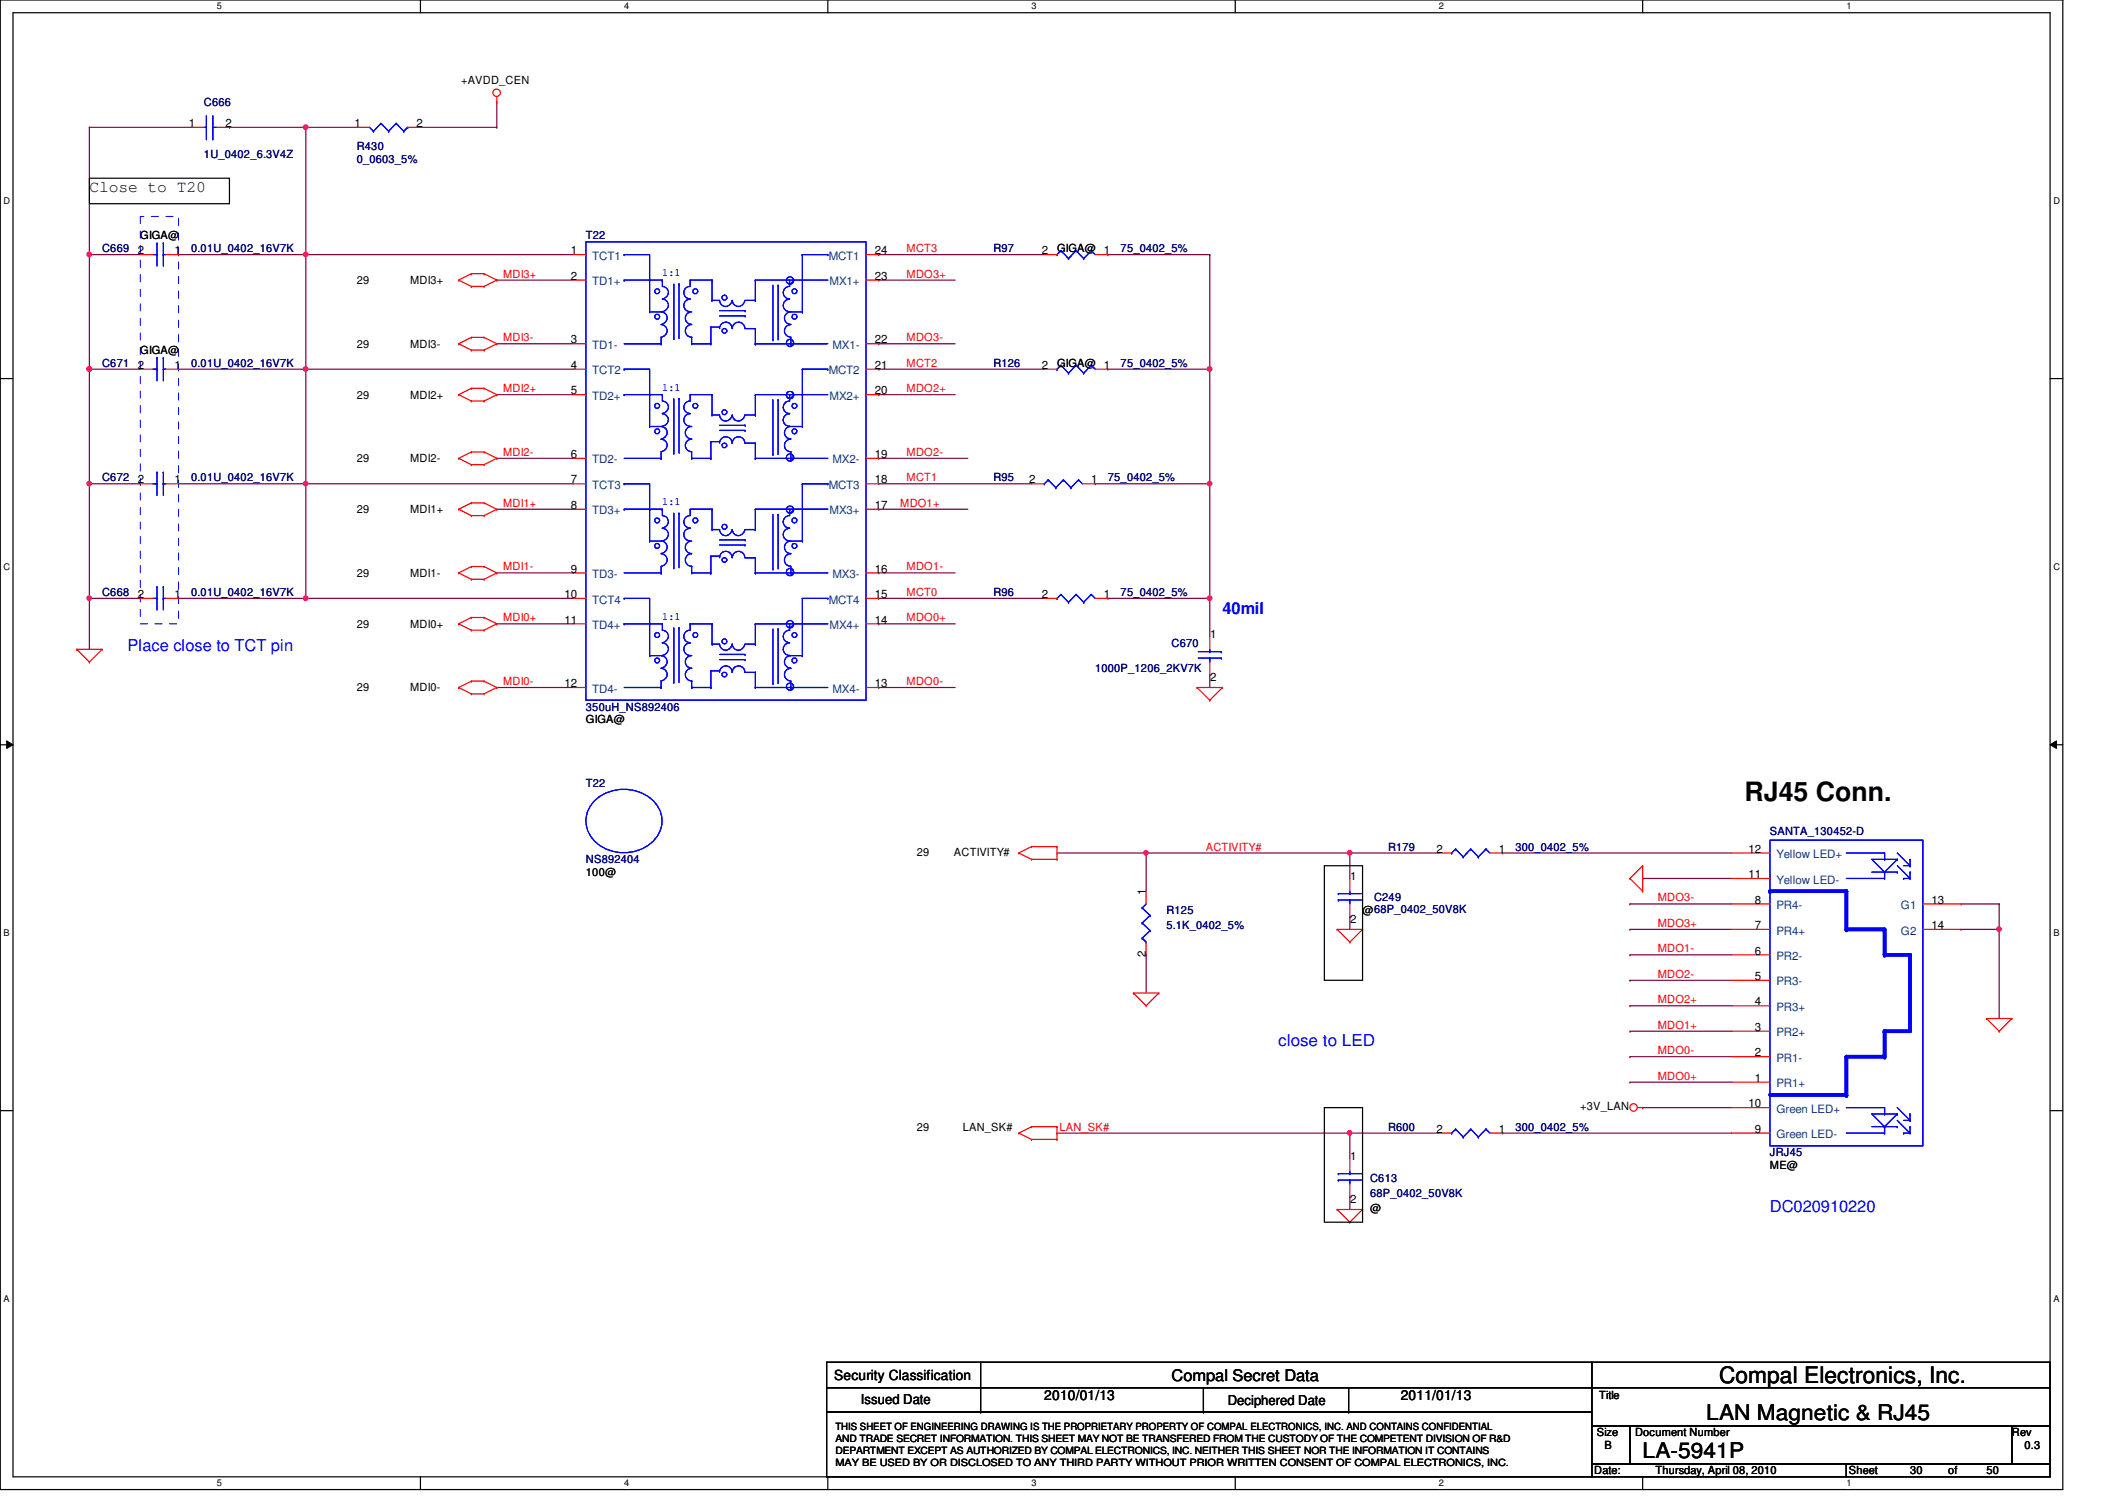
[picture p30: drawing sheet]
<svg xmlns="http://www.w3.org/2000/svg" width="297mm" height="210mm" viewBox="0 0 297 210" stroke-linecap="round" stroke-linejoin="round" font-family="sans-serif">
<defs><g id="words">
<text font-size="3.7" x="243.6" y="111.9">RJ45 Conn.</text>
<text font-size="3.2" x="240.1" y="193.1">Compal Electronics, Inc.</text>
<g font-size="3">
<text x="229.4" y="203.6">LA-5941P</text>
<text x="238.3" y="198.3">LAN Magnetic &amp; RJ45</text>
</g>
<text font-size="2.3" x="12.5" y="26.8">Close to T20</text>
<g font-size="2.3" fill="#00f">
<text x="170.7" y="85.7">40mil</text>
<text x="17.8" y="91">Place close to TCT pin</text>
<text x="178.5" y="146.1">close to LED</text>
<text x="247.2" y="169.2">DC020910220</text>
</g>
<text font-size="2.2" x="163.6" y="192.8">Compal Secret Data</text>
<g font-size="1.9">
<text x="116.5" y="192.7">Security Classification</text>
<text x="120.2" y="196">Issued Date</text>
<text x="145.8" y="195.6">2010/01/13</text>
<text x="171.4" y="196.2">Deciphered Date</text>
<text x="195.6" y="195.6">2011/01/13</text>
</g>
<g font-size="1.6">
<text x="64.4" y="11.8">+AVDD_CEN</text>
<text x="26.4" y="17.7">1</text>
<text x="31.5" y="17.7">2</text>
<text x="49.5" y="17.7">1</text>
<text x="58.2" y="17.7">2</text>
<text x="19.3" y="35.5">2</text>
<text x="19.6" y="33.4">GIGA@</text>
<text x="24.4" y="35.5">1</text>
<text x="79.7" y="35.5">1</text>
<text x="122.2" y="35.5">24</text>
<text x="145.5" y="35.5">2</text>
<text x="147.6" y="35.2">GIGA@ 1</text>
<text x="49.8" y="39.7">29</text>
<text x="57.3" y="39.7">MDI3+</text>
<text x="79.7" y="39.1">2</text>
<text x="122.2" y="39.1">23</text>
<text x="79.7" y="48">3</text>
<text x="122.2" y="48">22</text>
<text x="19.3" y="51.5">2</text>
<text x="19.6" y="49.4">GIGA@</text>
<text x="24.4" y="51.5">1</text>
<text x="49.8" y="48.6">29</text>
<text x="57.3" y="48.6">MDI3-</text>
<text x="79.7" y="51.5">4</text>
<text x="122.2" y="51.5">21</text>
<text x="145.5" y="51.5">2</text>
<text x="147.6" y="51.2">GIGA@ 1</text>
<text x="49.8" y="55.7">29</text>
<text x="57.3" y="55.7">MDI2+</text>
<text x="79.7" y="55.1">5</text>
<text x="122.2" y="55.1">20</text>
<text x="49.8" y="64.6">29</text>
<text x="57.3" y="64.6">MDI2-</text>
<text x="79.7" y="64">6</text>
<text x="122.2" y="64">19</text>
<text x="19.3" y="67.5">2</text>
<text x="24.4" y="67.5">1</text>
<text x="49.8" y="71.7">29</text>
<text x="57.3" y="71.7">MDI1+</text>
<text x="79.7" y="67.5">7</text>
<text x="79.7" y="71.1">8</text>
<text x="122.2" y="67.5">18</text>
<text x="122.2" y="71.1">17</text>
<text x="143.7" y="67.5">2</text>
<text x="152.4" y="67.5">1</text>
<text x="19.3" y="83.5">2</text>
<text x="24.4" y="83.5">1</text>
<text x="49.8" y="80.6">29</text>
<text x="57.3" y="80.6">MDI1-</text>
<text x="78.8" y="83.5">10</text>
<text x="79.7" y="80">9</text>
<text x="122.2" y="80">16</text>
<text x="122.2" y="83.5">15</text>
<text x="145.5" y="83.5">2</text>
<text x="154.2" y="83.5">1</text>
<text x="49.8" y="87.7">29</text>
<text x="57.3" y="87.7">MDI0+</text>
<text x="78.8" y="87.1">11</text>
<text x="122.2" y="87.1">14</text>
<text x="169" y="89.1">1</text>
<text x="78.8" y="96">12</text>
<text x="122.2" y="96">13</text>
<text x="169" y="95.1">2</text>
<text x="49.8" y="96.6">29</text>
<text x="57.3" y="96.6">MDI0-</text>
<text x="81.8" y="101">GIGA@</text>
<text x="128.1" y="119.5">29</text>
<text x="133.2" y="119.5">ACTIVITY#</text>
<text x="200.6" y="119.1">2</text>
<text x="209.3" y="119.1">1</text>
<text x="244.2" y="119.1">12</text>
<text x="81.8" y="122.3">100@</text>
<text x="160" y="125" transform="rotate(-90 160 125)">1</text>
<text x="188.5" y="122.9">1</text>
<text x="244.2" y="122.6">11</text>
<text x="188.5" y="128.9">2</text>
<text x="190.3" y="127.7">@68P_0402_50V8K</text>
<text x="245.1" y="129.8">7</text>
<text x="245.1" y="126.2">8</text>
<text x="269.7" y="126.2">13</text>
<text x="269.7" y="129.8">14</text>
<text x="160" y="133.7" transform="rotate(-90 160 133.7)">2</text>
<text x="245.1" y="133.3">6</text>
<text x="245.1" y="136.9">5</text>
<text x="245.1" y="140.4">4</text>
<text x="245.1" y="144">3</text>
<text x="245.1" y="147.5">2</text>
<text x="220.7" y="155.1">+3V_LAN</text>
<text x="244.2" y="154.6">10</text>
<text x="245.1" y="151.1">1</text>
<text x="128.1" y="157.9">29</text>
<text x="134.4" y="157.9">LAN_SK#</text>
<text x="188.5" y="162">1</text>
<text x="200.6" y="158.2">2</text>
<text x="209.3" y="158.2">1</text>
<text x="245.1" y="158.2">9</text>
<text x="247.2" y="163.2">ME@</text>
<text x="188.5" y="168">2</text>
<text x="191.3" y="169.3">@</text>
<text x="223.3" y="195.4">Title</text>
<text x="223" y="200.6">Size</text>
<text x="224.1" y="202.4">B</text>
<text x="228.3" y="200.6">Document Number</text>
<text x="281" y="200.6">Rev</text>
<text x="282.7" y="202.4">0.3</text>
<text x="222.6" y="205.9">Date:</text>
<text x="231.2" y="205.9">Thursday, April 08, 2010</text>
<text x="258.2" y="205.9">Sheet</text>
<text x="266.7" y="205.9">30</text>
<text x="272.1" y="205.9">of</text>
<text x="277.4" y="205.9">50</text>
</g>
<g font-size="1.6" fill="#000080">
<text x="28.5" y="14.8">C666</text>
<text x="28.5" y="22.1">1U_0402_6.3V4Z</text>
<text x="49.8" y="21">R430</text>
<text x="49.8" y="22.8">0_0603_5%</text>
<text x="14.3" y="35.2">C669</text>
<text x="26.7" y="35.2">0.01U_0402_16V7K</text>
<text x="81.8" y="33.4">T22</text>
<text x="138.7" y="35.2">R97</text>
<text x="156.5" y="35.2">75_0402_5%</text>
<text x="14.3" y="51.2">C671</text>
<text x="26.7" y="51.2">0.01U_0402_16V7K</text>
<text x="138.7" y="51.2">R126</text>
<text x="156.5" y="51.2">75_0402_5%</text>
<text x="14.3" y="67.2">C672</text>
<text x="26.7" y="67.2">0.01U_0402_16V7K</text>
<text x="138.7" y="67.2">R95</text>
<text x="154.7" y="67.2">75_0402_5%</text>
<text x="14.3" y="83.2">C668</text>
<text x="26.7" y="83.2">0.01U_0402_16V7K</text>
<text x="138.7" y="83.2">R96</text>
<text x="156.5" y="83.2">75_0402_5%</text>
<text x="152.9" y="93.9">1000P_1206_2KV7K</text>
<text x="163.6" y="90.3">C670</text>
<text x="81.8" y="99.2">350uH_NS892406</text>
<text x="81.8" y="109.9">T22</text>
<text x="193.8" y="118.8">R179</text>
<text x="211.6" y="118.8">300_0402_5%</text>
<text x="247.2" y="116.7">SANTA_130452-D</text>
<text x="81.8" y="120.6">NS892404</text>
<text x="191.9" y="125.9">C249</text>
<text x="162.9" y="127.7">R125</text>
<text x="162.9" y="129.8">5.1K_0402_5%</text>
<text x="193.8" y="157.9">R600</text>
<text x="211.6" y="157.9">300_0402_5%</text>
<text x="247.2" y="161.5">JRJ45</text>
<text x="191.3" y="165">C613</text>
<text x="191.3" y="167.1">68P_0402_50V8K</text>
</g>
<g font-size="1.6" fill="#f00">
<text x="126.6" y="35.2">MCT3</text>
<text x="70.3" y="38.8">MDI3+</text>
<text x="126.6" y="38.8">MDO3+</text>
<text x="70.3" y="47.7">MDI3-</text>
<text x="126.6" y="47.7">MDO3-</text>
<text x="126.6" y="51.2">MCT2</text>
<text x="70.3" y="54.8">MDI2+</text>
<text x="126.6" y="54.8">MDO2+</text>
<text x="70.3" y="63.7">MDI2-</text>
<text x="126.6" y="63.7">MDO2-</text>
<text x="70.3" y="70.8">MDI1+</text>
<text x="125.7" y="70.8">MDO1+</text>
<text x="126.6" y="67.2">MCT1</text>
<text x="70.3" y="79.7">MDI1-</text>
<text x="126.6" y="83.2">MCT0</text>
<text x="126.6" y="79.7">MDO1-</text>
<text x="70.3" y="86.8">MDI0+</text>
<text x="126.6" y="86.8">MDO0+</text>
<text x="70.3" y="95.7">MDI0-</text>
<text x="126.6" y="95.7">MDO0-</text>
<text x="168.4" y="118.8">ACTIVITY#</text>
<text x="231.5" y="125.9">MDO3-</text>
<text x="231.5" y="129.5">MDO3+</text>
<text x="231.5" y="133">MDO1-</text>
<text x="231.5" y="136.6">MDO2-</text>
<text x="231.5" y="140.1">MDO2+</text>
<text x="231.5" y="143.7">MDO1+</text>
<text x="231.5" y="147.2">MDO0-</text>
<text x="231.5" y="150.8">MDO0+</text>
<text x="148" y="157.9">LAN_SK#</text>
</g>
<g font-size="1.6" fill="#004080">
<text x="82.7" y="36.3">TCT1</text>
<text x="82.7" y="39.8">TD1+</text>
<text x="115.7" y="36.3">MCT1</text>
<text x="115.9" y="39.8">MX1+</text>
<text x="82.7" y="48.7">TD1-</text>
<text x="82.7" y="52.3">TCT2</text>
<text x="115.7" y="52.3">MCT2</text>
<text x="116.2" y="48.7">MX1-</text>
<text x="82.7" y="55.8">TD2+</text>
<text x="115.9" y="55.8">MX2+</text>
<text x="82.7" y="64.7">TD2-</text>
<text x="116.2" y="64.7">MX2-</text>
<text x="82.7" y="68.3">TCT3</text>
<text x="82.7" y="71.8">TD3+</text>
<text x="115.7" y="68.3">MCT3</text>
<text x="115.9" y="71.8">MX3+</text>
<text x="82.7" y="80.7">TD3-</text>
<text x="116.2" y="80.7">MX3-</text>
<text x="82.7" y="84.3">TCT4</text>
<text x="82.7" y="87.8">TD4+</text>
<text x="115.7" y="84.3">MCT4</text>
<text x="115.9" y="87.8">MX4+</text>
<text x="82.7" y="96.7">TD4-</text>
<text x="116.2" y="96.7">MX4-</text>
<text x="248.1" y="119.8">Yellow LED+</text>
<text x="248.1" y="123.4">Yellow LED-</text>
<text x="248.1" y="130.5">PR4+</text>
<text x="248.1" y="127">PR4-</text>
<text x="265.5" y="127">G1</text>
<text x="265.5" y="130.5">G2</text>
<text x="248.1" y="134.1">PR2-</text>
<text x="248.1" y="137.6">PR3-</text>
<text x="248.1" y="141.2">PR3+</text>
<text x="248.1" y="144.7">PR2+</text>
<text x="248.1" y="148.3">PR1-</text>
<text x="248.1" y="151.8">PR1+</text>
<text x="248.1" y="155.4">Green LED+</text>
<text x="248.1" y="159">Green LED-</text>
</g>
<g font-size="1.6" fill="#00f">
<text x="92.5" y="38.6">1:1</text>
<text x="92.5" y="54.6">1:1</text>
<text x="92.5" y="70.6">1:1</text>
<text x="92.5" y="86.6">1:1</text>
</g>
<g font-size="1.4">
<text x="116.7" y="199.7">THIS SHEET OF ENGINEERING DRAWING IS THE PROPRIETARY PROPERTY OF COMPAL ELECTRONICS, INC. AND CONTAINS CONFIDENTIAL</text>
<text x="116.7" y="201.4">AND TRADE SECRET INFORMATION. THIS SHEET MAY NOT BE TRANSFERED FROM THE CUSTODY OF THE COMPETENT DIVISION OF R&amp;D</text>
<text x="116.7" y="203">DEPARTMENT EXCEPT AS AUTHORIZED BY COMPAL ELECTRONICS, INC. NEITHER THIS SHEET NOR THE INFORMATION IT CONTAINS</text>
<text x="116.7" y="204.7">MAY BE USED BY OR DISCLOSED TO ANY THIRD PARTY WITHOUT PRIOR WRITTEN CONSENT OF COMPAL ELECTRONICS, INC.</text>
</g>
<g font-size="1.3">
<text x="30.3" y="1.3">5</text>
<text x="87.2" y="1.3">4</text>
<text x="144.1" y="1.3">3</text>
<text x="201" y="1.3">2</text>
<text x="257.8" y="1.3">1</text>
<text x=".5" y="28.4">D</text>
<text x="286.8" y="28.4">D</text>
<text x=".5" y="79.5">C</text>
<text x="286.8" y="79.5">C</text>
<text x=".5" y="130.7">B</text>
<text x="286.8" y="130.7">B</text>
<text x=".5" y="181.8">A</text>
<text x="286.8" y="181.8">A</text>
<text x="30.3" y="207.6">5</text>
<text x="87.2" y="207.6">4</text>
<text x="144.1" y="207.6">3</text>
<text x="201" y="207.6">2</text>
<text x="257.8" y="207.6">1</text>
</g>
</g></defs>
<path d="M0 0h288.1v208h-288.1zM1.8 1.8h284.5v204.4h-284.5z" fill="none" stroke="#000" stroke-width=".17"/>
<g fill="#fff">
<path d="M30.3 .2h.6v1.4h-.6z"/>
<path d="M30.3 206.4h.6v1.4h-.6z"/>
</g>
<path d="M58.7 0v1.8M58.7 206.2v1.8" fill="none" stroke="#000" stroke-width=".17"/>
<g fill="#fff">
<path d="M87.2 .2h.6v1.4h-.6z"/>
<path d="M87.2 206.4h.6v1.4h-.6z"/>
</g>
<path d="M115.6 0v1.8M115.6 206.2v1.8" fill="none" stroke="#000" stroke-width=".17"/>
<g fill="#fff">
<path d="M144.1 .2h.6v1.4h-.6z"/>
<path d="M144.1 206.4h.6v1.4h-.6z"/>
</g>
<path d="M172.5 0v1.8M172.5 206.2v1.8" fill="none" stroke="#000" stroke-width=".17"/>
<g fill="#fff">
<path d="M201 .2h.6v1.4h-.6z"/>
<path d="M201 206.4h.6v1.4h-.6z"/>
</g>
<path d="M229.4 0v1.8M229.4 206.2v1.8" fill="none" stroke="#000" stroke-width=".17"/>
<g fill="#fff">
<path d="M257.8 .2h.7v1.4h-.7z"/>
<path d="M257.8 206.4h.7v1.4h-.7z"/>
<path d="M.5 27.3h.9v1.4h-.9z"/>
<path d="M286.8 27.3h.9v1.4h-.9z"/>
<path d="M.5 78.4h.9v1.4h-.9z"/>
<path d="M286.8 78.4h.9v1.4h-.9z"/>
</g>
<path d="M0 52.9h1.8M286.3 52.9h1.8" fill="none" stroke="#000" stroke-width=".17"/>
<g fill="#fff">
<path d="M.5 129.5h.8v1.4h-.8z"/>
<path d="M286.8 129.5h.8v1.4h-.8z"/>
</g>
<path d="M0 104h1.8M286.3 104h1.8" fill="none" stroke="#000" stroke-width=".17"/>
<path d="M.9 103.5l.9 .5-.9 .5zM286.3 104l.9-.5v1z" fill="#000"/>
<path d="M.9 103.5l.9 .5-.9 .5zM286.3 104l.9-.5v1z" fill="none" stroke="#000" stroke-width=".14"/>
<g fill="#fff">
<path d="M.5 180.6h.8v1.4h-.8z"/>
<path d="M286.8 180.6h.8v1.4h-.8z"/>
</g>
<path d="M0 155.1h1.8M286.3 155.1h1.8" fill="none" stroke="#000" stroke-width=".17"/>
<path d="M273.9 129.8h.1M273.9 129.8h5.3M188.5 158.2h.1M188.5 158.2h12.5M209.8 158.2h.1M209.8 158.2h32M229.4 154.7h.1M229.4 154.7h12.4M188.5 167.1h.1M188.5 167.1v1.8" fill="none" stroke="#800040" stroke-width=".17"/>
<circle cx="188.5" cy="158.2" r=".32" fill="#f0f"/>
<circle cx="188.5" cy="158.2" r=".32" fill="none" stroke="#f0f" stroke-width=".17"/>
<g fill="none" stroke="#800040" stroke-width=".17">
<path d="M122.7 35.6h.1M122.7 39.1h.1M122.7 35.6h23.1M122.7 39.1h10.7M154.7 35.6h.1M154.7 35.6h14.2M69.4 55.1h.1M69.4 55.1h10.6M122.7 48h.1M122.7 55.1h.1M122.7 51.6h.1M122.7 48h10.7"/>
<path d="M122.7 55.1h10.7M122.7 51.6h23.1M154.7 51.6h.1M154.7 51.6h14.2M69.4 64h.1M69.4 64h10.6M122.7 67.6h.1M122.7 71.1h.1M122.7 64h.1M122.7 67.6h21.4M122.7 71.1h12.5M122.7 64h12.5"/>
<path d="M168.9 67.6h.1M168.9 67.6v21.3M122.7 96h.1M122.7 87.1h.1M122.7 83.6h.1M122.7 80h.1M122.7 96h10.7M122.7 87.1h10.7M122.7 83.6h23.1M122.7 80h10.7M168.9 94.2h.1M168.9 83.6h.1"/>
<path d="M168.9 94.2v1.8M227.6 133.3h.1M227.6 136.9h.1M227.6 129.8h.1M227.6 126.2h.1M227.6 126.2h14.2M227.6 133.3h14.2M227.6 136.9h14.2M227.6 129.8h14.2M273.9 126.2h.1M273.9 126.2h5.3M147.6 158.2h.1"/>
<path d="M147.6 158.2h40.9M188.5 158.2h.1M188.5 158.2v3.6M227.6 140.5h.1M227.6 147.6h.1M227.6 144h.1M227.6 151.1h.1M227.6 140.5h14.2M227.6 147.6h14.2M227.6 144h14.2M227.6 151.1h14.2"/>
</g>
<circle cx="168.9" cy="51.5" r=".32" fill="#f0f"/>
<circle cx="168.9" cy="51.5" r=".32" fill="none" stroke="#f0f" stroke-width=".17"/>
<path d="M152.9 67.6h.1M152.9 67.6h16" fill="none" stroke="#800040" stroke-width=".17"/>
<circle cx="168.9" cy="67.5" r=".32" fill="#f0f"/>
<circle cx="168.9" cy="67.5" r=".32" fill="none" stroke="#f0f" stroke-width=".17"/>
<path d="M168.9 35.6h.1M168.9 35.6v16M154.7 83.6h.1M154.7 83.6h14.2" fill="none" stroke="#800040" stroke-width=".17"/>
<circle cx="168.9" cy="83.5" r=".32" fill="#f0f"/>
<circle cx="168.9" cy="83.5" r=".32" fill="none" stroke="#f0f" stroke-width=".17"/>
<path d="M12.5 51.6h.1M12.5 51.6h7.1M168.9 51.6h.1M168.9 51.6v16" fill="none" stroke="#800040" stroke-width=".17"/>
<circle cx="12.5" cy="51.5" r=".32" fill="#f0f"/>
<circle cx="12.5" cy="51.5" r=".32" fill="none" stroke="#f0f" stroke-width=".17"/>
<path d="M42.7 35.6h.1M42.7 35.6h37.3" fill="none" stroke="#800040" stroke-width=".17"/>
<circle cx="42.7" cy="35.5" r=".32" fill="#f0f"/>
<circle cx="42.7" cy="35.5" r=".32" fill="none" stroke="#f0f" stroke-width=".17"/>
<path d="M12.5 83.6h.1M12.5 83.6v7.1" fill="none" stroke="#800040" stroke-width=".17"/>
<circle cx="12.5" cy="83.5" r=".32" fill="#f0f"/>
<circle cx="12.5" cy="83.5" r=".32" fill="none" stroke="#f0f" stroke-width=".17"/>
<path d="M12.5 67.6h.1M12.5 67.6v16" fill="none" stroke="#800040" stroke-width=".17"/>
<circle cx="12.5" cy="67.5" r=".32" fill="#f0f"/>
<circle cx="12.5" cy="67.5" r=".32" fill="none" stroke="#f0f" stroke-width=".17"/>
<path d="M12.5 35.6h.1M12.5 35.6v32M12.5 51.6h.1M12.5 83.6h.1M12.5 83.6h7.1" fill="none" stroke="#800040" stroke-width=".17"/>
<circle cx="12.5" cy="51.5" r=".32" fill="#f0f"/>
<circle cx="12.5" cy="51.5" r=".32" fill="none" stroke="#f0f" stroke-width=".17"/>
<path d="M12.5 35.6h.1M12.5 35.6h7.1M12.5 67.6h.1M12.5 67.6h7.1M42.7 67.6h.1M42.7 67.6h37.3M69.4 71.1h.1M69.4 71.1h10.6M42.7 83.6h.1M42.7 83.6h37.3M69.4 80h.1M69.4 80h10.6" fill="none" stroke="#800040" stroke-width=".17"/>
<circle cx="42.7" cy="67.5" r=".32" fill="#f0f"/>
<circle cx="42.7" cy="67.5" r=".32" fill="none" stroke="#f0f" stroke-width=".17"/>
<g fill="none" stroke="#800040" stroke-width=".17">
<path d="M69.4 39.1h.1M69.4 39.1h10.6M69.4 48h.1M69.4 48h10.6M69.4 87.1h.1M69.4 96h.1M69.4 87.1h10.6M69.4 96h10.6M160.1 119.1h.1M160.1 119.1h28.4M188.5 119.1h.1M188.5 119.1v3.6"/>
<path d="M188.5 128h.1M188.5 128v1.8M229.4 122.7h.1M229.4 122.7h12.4"/>
</g>
<circle cx="188.5" cy="119.1" r=".32" fill="#f0f"/>
<circle cx="188.5" cy="119.1" r=".32" fill="none" stroke="#f0f" stroke-width=".17"/>
<circle cx="160" cy="119.1" r=".32" fill="#f0f"/>
<circle cx="160" cy="119.1" r=".32" fill="none" stroke="#f0f" stroke-width=".17"/>
<path d="M42.7 67.6h.1M42.7 67.6v16M188.5 119.1h.1M188.5 119.1h12.5M209.8 119.1h.1M209.8 119.1h32" fill="none" stroke="#800040" stroke-width=".17"/>
<circle cx="42.7" cy="83.5" r=".32" fill="#f0f"/>
<circle cx="42.7" cy="83.5" r=".32" fill="none" stroke="#f0f" stroke-width=".17"/>
<g fill="none" stroke="#800040" stroke-width=".17">
<path d="M12.5 17.8h.1M12.5 17.8h14.2M12.5 17.8v17.8M32 17.8h.1M32 17.8h17.8M42.7 17.8h.1M58.7 17.8h10.7M69.4 17.8h.1M69.4 14.2h.1M69.4 14.2v3.6M12.5 35.6h.1M24.9 83.6h.1"/>
<path d="M24.9 83.6h17.8"/>
</g>
<circle cx="12.5" cy="35.5" r=".32" fill="#f0f"/>
<circle cx="12.5" cy="35.5" r=".32" fill="none" stroke="#f0f" stroke-width=".17"/>
<path d="M42.7 17.8h.1M42.7 17.8v17.8h-17.8M24.9 35.6h.1M147.6 119.1h.1M147.6 119.1h12.5M160.1 119.1h.1M160.1 119.1v5.4M160.1 133.3h.1M160.1 133.3v5.4" fill="none" stroke="#800040" stroke-width=".17"/>
<circle cx="42.7" cy="17.8" r=".32" fill="#f0f"/>
<circle cx="42.7" cy="17.8" r=".32" fill="none" stroke="#f0f" stroke-width=".17"/>
<path d="M42.7 51.6h.1M42.7 51.6h37.3" fill="none" stroke="#800040" stroke-width=".17"/>
<circle cx="42.7" cy="51.5" r=".32" fill="#f0f"/>
<circle cx="42.7" cy="51.5" r=".32" fill="none" stroke="#f0f" stroke-width=".17"/>
<path d="M42.7 35.6h.1M42.7 35.6v32h-17.8M24.9 51.6h.1M24.9 51.6h17.8M42.7 51.6h.1M24.9 67.6h.1M279.2 129.8h.1M279.2 129.8v12.4" fill="none" stroke="#800040" stroke-width=".17"/>
<circle cx="279.2" cy="129.8" r=".32" fill="#f0f"/>
<circle cx="279.2" cy="129.8" r=".32" fill="none" stroke="#f0f" stroke-width=".17"/>
<path d="M279.2 126.2h.1M279.2 126.2v3.6" fill="none" stroke="#800040" stroke-width=".17"/>
<g fill="none" stroke="#f00" stroke-width=".17">
<path d="M26.7 17.8h1.8M30.3 17.8h1.7M69.4 14.2h.1M69.4 13.5v.7M64 39.1h.1M64 39.1l1.8 .9M65.8 38.2h.1M65.8 38.2h1.8M65.8 38.2l-1.8 .9M67.6 38.2h.1M67.6 38.2l1.8 .9M69.4 39.1h.1"/>
<path d="M69.4 39.1l-1.8 .9M80 35.6h1.8M80 39.1h1.8M120.9 35.6h1.8M120.9 39.1h1.8M145.8 35.6h1.8M152.9 35.6h1.8M64 55.1h.1M64 48h.1M64 55.1l1.8 .9M64 48l1.8 .9M65.8 56h.1"/>
<path d="M65.8 54.2h.1M65.8 48.9h.1M65.8 47.1h.1M65.8 40h.1M65.8 56h1.8M65.8 54.2h1.8M65.8 54.2l-1.8 .9M65.8 48.9h1.8M65.8 47.1h1.8M65.8 47.1l-1.8 .9M65.8 40h1.8M67.6 56h.1"/>
<path d="M67.6 54.2h.1M67.6 48.9h.1M67.6 47.1h.1M67.6 40h.1M67.6 54.2l1.8 .9M67.6 47.1l1.8 .9M69.4 55.1h.1M69.4 48h.1M69.4 55.1l-1.8 .9M69.4 48l-1.8 .9M80 51.6h1.8M80 48h1.8"/>
<path d="M80 55.1h1.8M120.9 51.6h1.8M120.9 48h1.8M120.9 55.1h1.8M145.8 51.6h1.8M152.9 51.6h1.8M19.6 67.6h1.8M23.2 67.6h1.7M64 71.1h.1M64 64h.1M64 71.1l1.8 .9M64 64l1.8 .9"/>
<path d="M65.8 72h.1M65.8 70.2h.1M65.8 79.1h.1M65.8 64.9h.1M65.8 63.1h.1M65.8 72h1.8M65.8 70.2h1.8M65.8 70.2l-1.8 .9M65.8 79.1h1.8M65.8 79.1l-1.8 .9M65.8 64.9h1.8M65.8 63.1h1.8"/>
<path d="M65.8 63.1l-1.8 .9M67.6 72h.1M67.6 70.2h.1M67.6 79.1h.1M67.6 64.9h.1M67.6 63.1h.1M67.6 70.2l1.8 .9M67.6 79.1l1.8 .9M67.6 63.1l1.8 .9M69.4 71.1h.1M69.4 64h.1M69.4 71.1l-1.8 .9"/>
<path d="M69.4 64l-1.8 .9M80 64h1.8M80 67.6h1.8M80 71.1h1.8M120.9 64h1.8M120.9 67.6h1.8M120.9 71.1h1.8M10.7 90.7h.1M10.7 90.7h3.6M10.7 90.7l1.8 1.8M12.5 92.5h.1M14.3 90.7h.1"/>
<path d="M14.3 90.7l-1.8 1.8M19.6 83.6h1.8M23.2 83.6h1.7M64 87.1h.1M64 96h.1M64 80h.1M64 87.1l1.8 .9M64 96l1.8 .9M64 80l1.8 .9M65.8 88h.1M65.8 86.2h.1M65.8 96.9h.1"/>
<path d="M65.8 95.1h.1M65.8 80.9h.1M65.8 88h1.8M65.8 86.2h1.8M65.8 86.2l-1.8 .9M65.8 96.9h1.8M65.8 95.1h1.8M65.8 95.1l-1.8 .9M65.8 80.9h1.8M67.6 88h.1M67.6 86.2h.1M67.6 96.9h.1"/>
<path d="M67.6 95.1h.1M67.6 80.9h.1M67.6 86.2l1.8 .9M67.6 95.1l1.8 .9M69.4 87.1h.1M69.4 96h.1M69.4 80h.1M69.4 87.1l-1.8 .9M69.4 96l-1.8 .9M69.4 80l-1.8 .9M80 96h1.8M80 80h1.8"/>
<path d="M80 83.6h1.8M80 87.1h1.8M120.9 96h1.8M120.9 80h1.8M120.9 83.6h1.8M120.9 87.1h1.8M145.8 83.6h1.8M152.9 83.6h1.8M167.2 96h.1M167.2 96h3.5M167.2 96l1.7 1.8M168.9 97.8h.1"/>
<path d="M170.7 96h.1M170.7 96l-1.8 1.8M142.3 119.1h.1M142.3 119.1l1.8 .9M144.1 118.2h.1M144.1 118.2h3.5M144.1 118.2l-1.8 .9M147.6 118.2h.1M147.6 118.2v1.8M144.1 120h.1M144.1 120h3.5M147.6 120h.1"/>
<path d="M158.3 138.7h.1M158.3 138.7h3.5M158.3 138.7l1.8 1.8M160.1 124.5v1.7M160.1 131.6v1.7M161.8 138.7h.1M161.8 138.7l-1.7 1.8M186.7 129.8h.1M186.7 129.8h3.6M186.7 129.8l1.8 1.8M188.5 131.6h.1M188.5 122.7v1.8"/>
<path d="M188.5 126.2v1.8M190.3 129.8h.1M190.3 129.8l-1.8 1.8M227.6 122.7h.1M227.6 122.7l1.8 1.8M229.4 120.9h.1M229.4 124.5h.1M229.4 120.9v3.6M229.4 120.9l-1.8 1.8M142.3 158.2h.1M142.3 158.2l1.8 .9M144.1 159.1h.1"/>
<path d="M144.1 157.4h.1M144.1 159.1h3.5M144.1 157.4l-1.8 .8M144.1 157.4h3.5M147.6 157.4h.1M147.6 159.1h.1M147.6 157.4v1.7M160.1 140.5h.1M201 158.2h1.7M208.1 158.2h1.7M228.7 154.7h.7M229.4 154.7h.1"/>
<path d="M277.4 142.2h.1M277.4 142.2h3.6M277.4 142.2l1.8 1.8M279.2 144h.1M281 142.2h.1M281 142.2l-1.8 1.8M186.7 168.9h.1M186.7 168.9h3.6M186.7 168.9l1.8 1.8M188.5 170.7h.1M188.5 161.8v1.8M188.5 165.4v1.7"/>
<path d="M190.3 168.9h.1M190.3 168.9l-1.8 1.8"/>
<circle cx="69.4" cy="12.9" r=".52"/>
<circle cx="228.1" cy="154.7" r=".52"/>
</g>
<g fill="none" stroke="#000" stroke-width=".17">
<path d="M12.5 24.9h19.5v3.5h-19.5zM185 120.9h5.3v16h-5.3zM185 154.7h5.3v16h-5.3zM115.4 190.2h106.9v3.6h-106.9zM115.4 193.8h106.9v3.4h-106.9zM115.4 197.2h106.9v9h-106.9zM136.9 193.8h.1M136.9 197.2h.1M136.9 190.2v7M168.1 197.2h.1M168.1 193.8v3.4M188.3 197.2h.1"/>
<path d="M188.3 193.8v3.4M222.3 190.2h64v3.6h-64zM222.3 193.8h64v5.3h-64zM222.3 199.1h5.3v5.4h-5.3zM227.6 199.1h53.4v5.4h-53.4zM281 199.1h5.3v5.4h-5.3zM222.3 204.5h35.5v1.7h-35.5zM257.8 204.5h28.5v1.7h-28.5z"/>
</g>
<path d="M19.6 30.2h5.3v56.9h-5.3z" fill="none" stroke="#00f" stroke-width=".14" stroke-dasharray="1 1 1 1 1 1 1 1"/>
<g fill="none" stroke="#00f" stroke-width=".17">
<path d="M28.5 17.8h.3M28.8 17.8h.1M28.8 19.4h.1M28.8 16.2v3.2M29.7 19.4h.1M29.7 17.8h.1M29.7 17.8h.6M29.7 16.2v3.2M81.8 33.8h39.1v64h-39.1zM87.2 35.6h.1M87.2 39.1h.1M87.2 35.6h3.5v8"/>
<path d="M87.2 39.1h5.3M90.7 39.1h.1M92.5 39.1h.1M92.5 39.1v.9a.87 .87 0 0 1 .8 .9 .87 .87 0 0 1-.8 .8M94.1 39.7v7.6M94.8 39.7h.1M94.8 39.7v7.6M96.4 39.1v.9a.87 .87 0 0 0-.9 .9 .87 .87 0 0 0 .9 .8M96.4 39.1h.1M96.4 39.1h3M99.4 39.1h.1M99.4 39.1v2.9"/>
<path d="M105.5 39.1h.1M105.5 39.1h10.1M105.5 39.1v2.9M107.9 39.8v7.7M108.7 39.8h.1M108.7 39.8v7.7M110.3 39.1h.1M110.3 39.1v.9a.87 .87 0 0 0-.9 .9 .87 .87 0 0 0 .9 .8M112.1 35.6h.1M112.1 35.6h3.5M112.1 35.6v8M115.6 35.6h.1"/>
<path d="M147.6 35.6h.1M148.2 35h.1M148.2 35l1 1.1M148.2 35l-.6 .6M149.2 36.1h.1M150.3 35h.1M150.3 35l1 1.1M150.3 35l-1.1 1.1M151.3 36.1h.1M152.4 35h.1M152.4 35l.5 .6M152.4 35l-1.1 1.1"/>
<path d="M87.2 51.6h.1M87.2 55.1h.1M87.2 51.6h3.5v8M87.2 48h5.1M87.2 55.1h5.3M90.7 43.6h.1M90.7 59.6h.1M90.7 55.1h.1M90.7 43.6h1.8M90.7 59.6h1.8M92.3 43.6a.87 .87 0 0 1 .9 .8 .87 .87 0 0 1-.9 .9M92.3 45.3a.87 .87 0 0 1 .9 .9 .87 .87 0 0 1-.9 .9"/>
<path d="M92.3 48h.1M92.3 59.6a.87 .87 0 0 1 .9 .8 .87 .87 0 0 1-.9 .9M92.3 47.1v.9M92.5 41.8a.87 .87 0 0 1 .8 .9 .87 .87 0 0 1-.8 .8M92.5 55.1v.9a.87 .87 0 0 1 .8 .9 .87 .87 0 0 1-.8 .8M92.5 55.1h.1M92.5 57.8a.87 .87 0 0 1 .8 .9 .87 .87 0 0 1-.8 .8M94.1 47.3h.1M94.1 55.7v7.6M94.8 55.7h.1M94.8 55.7v7.6M96.4 41.8a.87 .87 0 0 0-.9 .9 .87 .87 0 0 0 .9 .8"/>
<path d="M96.4 55.1h.1M96.4 55.1v.9a.87 .87 0 0 0-.9 .9 .87 .87 0 0 0 .9 .8M96.4 57.8a.87 .87 0 0 0-.9 .9 .87 .87 0 0 0 .9 .8M96.4 55.1h3M96.6 45.3a.87 .87 0 0 0-.9 .9 .87 .87 0 0 0 .9 .9M96.6 43.6a.87 .87 0 0 0-.9 .8 .87 .87 0 0 0 .9 .9M96.6 48h.1M96.6 59.6a.87 .87 0 0 0-.9 .8 .87 .87 0 0 0 .9 .9M96.6 48h2.7M96.6 47.1v.9M99.3 48h.1M99.3 45.7h.1"/>
<path d="M99.3 45.7v2.3M99.3 45.7h1.2M99.4 42h1.1a.87 .87 0 0 0 .9 .8 .87 .87 0 0 0 .8-.8M99.4 42h.1M99.4 58h1.1a.87 .87 0 0 0 .9 .8 .87 .87 0 0 0 .8-.8M99.4 58h.1M99.4 55.1h.1M99.4 55.1v2.9M100.5 45.9a.87 .87 0 0 1 .9-.9 .87 .87 0 0 1 .8 .9M100.5 44.1h3.6M100.5 43.4h3.6M100.5 59.4h3.6"/>
<path d="M102.3 42a.87 .87 0 0 0 .8 .8 .87 .87 0 0 0 .9-.8M102.3 45.9a.87 .87 0 0 1 .8-.9 .87 .87 0 0 1 .9 .9M102.3 58a.87 .87 0 0 0 .8 .8 .87 .87 0 0 0 .9-.8M104.1 44.1h.1M104.1 43.4h.1M104.1 59.4h.1M104.1 45.9h1.4M104.1 42h1.4M104.1 58h1.4M105.5 45.9h.1M105.5 42h.1M105.5 48h.1"/>
<path d="M105.5 58h.1M105.5 55.1h.1M105.5 48h10.1M105.5 45.9v2.1M105.5 55.1v2.9M105.5 55.1h10.1M107.9 47.5h.1M107.9 55.8v7.7M108.7 55.8h.1M108.7 55.8v7.7M110.3 41.8a.87 .87 0 0 0-.9 .9 .87 .87 0 0 0 .9 .8M110.3 57.8a.87 .87 0 0 0-.9 .9 .87 .87 0 0 0 .9 .8"/>
<path d="M110.3 55.1v.9a.87 .87 0 0 0-.9 .9 .87 .87 0 0 0 .9 .8M110.3 55.1h.1M110.4 45.3a.87 .87 0 0 0-.8 .9 .87 .87 0 0 0 .8 .9M110.4 48h.1M110.4 47.1v.9M112.1 43.6h-1.7a.87 .87 0 0 0-.8 .8 .87 .87 0 0 0 .8 .9M112.1 43.6h.1M112.1 59.6h.1M112.1 59.6h-1.7a.87 .87 0 0 0-.8 .8 .87 .87 0 0 0 .8 .9M112.1 51.6h.1M112.1 51.6v8M112.1 51.6h3.5"/>
<path d="M115.6 51.6h.1M147.6 51.6h.1M148.2 51h.1M148.2 51l1 1.1M148.2 51l-.6 .6M149.2 52.1h.1M150.3 51h.1M150.3 51l1 1.1M150.3 51l-1.1 1.1M151.3 52.1h.1M152.4 51h.1M152.4 51l.5 .6"/>
<path d="M152.4 51l-1.1 1.1M21.4 67.6h.5M21.9 66h.1M21.9 67.6h.1M21.9 66v3.2M22.8 67.6h.1M22.8 66h.1M22.8 67.6h.4M22.8 66v3.2M87.2 67.6h.1M87.2 71.1h.1M87.2 67.6h3.5v8"/>
<path d="M87.2 64h5.1M87.2 71.1h5.3M90.7 75.6h.1M90.7 71.1h.1M90.7 75.6h1.8M92.3 61.3a.87 .87 0 0 1 .9 .9 .87 .87 0 0 1-.9 .9M92.3 64h.1M92.3 77.3a.87 .87 0 0 1 .9 .9 .87 .87 0 0 1-.9 .9M92.3 75.6a.87 .87 0 0 1 .9 .8 .87 .87 0 0 1-.9 .9M92.3 63.1v.9M92.3 79.1v.9M92.5 71.1v.9a.87 .87 0 0 1 .8 .9 .87 .87 0 0 1-.8 .8"/>
<path d="M92.5 71.1h.1M92.5 73.8a.87 .87 0 0 1 .8 .9 .87 .87 0 0 1-.8 .8M94.1 63.3h.1M94.1 79.3h.1M94.1 71.7v7.6M94.8 71.7h.1M94.8 71.7v7.6M96.4 71.1h.1M96.4 71.1v.9a.87 .87 0 0 0-.9 .9 .87 .87 0 0 0 .9 .8M96.4 73.8a.87 .87 0 0 0-.9 .9 .87 .87 0 0 0 .9 .8M96.4 71.1h3M96.6 61.3a.87 .87 0 0 0-.9 .9 .87 .87 0 0 0 .9 .9"/>
<path d="M96.6 64h.1M96.6 77.3a.87 .87 0 0 0-.9 .9 .87 .87 0 0 0 .9 .9M96.6 75.6a.87 .87 0 0 0-.9 .8 .87 .87 0 0 0 .9 .9M96.6 63.1v.9M96.6 79.1v.9M96.6 64h2.7M99.3 64h.1M99.3 61.7h.1M99.3 77.7h.1M99.3 61.7v2.3M99.3 77.7v2.3M99.3 61.7h1.2"/>
<path d="M99.3 77.7h1.2M99.4 74h1.1a.87 .87 0 0 0 .9 .8 .87 .87 0 0 0 .8-.8M99.4 74h.1M99.4 71.1h.1M99.4 71.1v2.9M100.5 61.9a.87 .87 0 0 1 .9-.9 .87 .87 0 0 1 .8 .9M100.5 77.9a.87 .87 0 0 1 .9-.9 .87 .87 0 0 1 .8 .9M100.5 60.1h3.6M100.5 76.1h3.6M100.5 75.4h3.6M102.3 61.9a.87 .87 0 0 1 .8-.9 .87 .87 0 0 1 .9 .9M102.3 77.9a.87 .87 0 0 1 .8-.9 .87 .87 0 0 1 .9 .9"/>
<path d="M102.3 74a.87 .87 0 0 0 .8 .8 .87 .87 0 0 0 .9-.8M104.1 60.1h.1M104.1 76.1h.1M104.1 75.4h.1M104.1 61.9h1.4M104.1 74h1.4M104.1 77.9h1.4M105.5 61.9h.1M105.5 74h.1M105.5 77.9h.1M105.5 71.1h.1M105.5 64h.1"/>
<path d="M105.5 61.9v2.1M105.5 71.1v2.9M105.5 77.9v2.1M105.5 64h10.1M105.5 71.1h10.1M107.9 63.5h.1M107.9 79.5h.1M107.9 71.8v7.7M108.7 71.8h.1M108.7 71.8v7.7M110.3 73.8a.87 .87 0 0 0-.9 .9 .87 .87 0 0 0 .9 .8M110.3 71.1v.9a.87 .87 0 0 0-.9 .9 .87 .87 0 0 0 .9 .8"/>
<path d="M110.3 71.1h.1M110.4 64h.1M110.4 61.3a.87 .87 0 0 0-.8 .9 .87 .87 0 0 0 .8 .9M110.4 77.3a.87 .87 0 0 0-.8 .9 .87 .87 0 0 0 .8 .9M110.4 63.1v.9M110.4 79.1v.9M112.1 75.6h.1M112.1 75.6h-1.7a.87 .87 0 0 0-.8 .8 .87 .87 0 0 0 .8 .9M112.1 67.6h.1M112.1 67.6v8M112.1 67.6h3.5M115.6 67.6h.1"/>
<path d="M21.4 83.6h.5M21.9 82h.1M21.9 83.6h.1M21.9 82v3.2M22.8 83.6h.1M22.8 82h.1M22.8 83.6h.4M22.8 82v3.2M87.2 83.6h.1M87.2 87.1h.1M87.2 83.6h3.5v8M87.2 80h5.1"/>
<path d="M87.2 87.1h5.3M87.2 96h5.1M90.7 91.6h.1M90.7 87.1h.1M90.7 91.6h1.8M92.3 80h.1M92.3 93.3a.87 .87 0 0 1 .9 .9 .87 .87 0 0 1-.9 .9M92.3 91.6a.87 .87 0 0 1 .9 .8 .87 .87 0 0 1-.9 .9M92.3 96h.1M92.3 95.1v.9M92.5 87.1v.9a.87 .87 0 0 1 .8 .9 .87 .87 0 0 1-.8 .8M92.5 87.1h.1"/>
<path d="M92.5 89.8a.87 .87 0 0 1 .8 .9 .87 .87 0 0 1-.8 .8M94.1 95.3h.1M94.1 87.7v7.6M94.8 87.7h.1M94.8 87.7v7.6M96.4 87.1h.1M96.4 87.1v.9a.87 .87 0 0 0-.9 .9 .87 .87 0 0 0 .9 .8M96.4 89.8a.87 .87 0 0 0-.9 .9 .87 .87 0 0 0 .9 .8M96.4 87.1h3M96.6 80h.1M96.6 93.3a.87 .87 0 0 0-.9 .9 .87 .87 0 0 0 .9 .9M96.6 91.6a.87 .87 0 0 0-.9 .8 .87 .87 0 0 0 .9 .9"/>
<path d="M96.6 96h.1M96.6 95.1v.9M96.6 80h2.7M96.6 96h2.7M99.3 80h.1M99.3 96h.1M99.3 93.7h.1M99.3 93.7v2.3M99.3 93.7h1.2M99.4 90h1.1a.87 .87 0 0 0 .9 .8 .87 .87 0 0 0 .8-.8M99.4 90h.1M99.4 87.1h.1"/>
<path d="M99.4 87.1v2.9M100.5 93.9a.87 .87 0 0 1 .9-.9 .87 .87 0 0 1 .8 .9M100.5 92.1h3.6M100.5 91.4h3.6M102.3 93.9a.87 .87 0 0 1 .8-.9 .87 .87 0 0 1 .9 .9M102.3 90a.87 .87 0 0 0 .8 .8 .87 .87 0 0 0 .9-.8M104.1 92.1h.1M104.1 91.4h.1M104.1 90h1.4M104.1 93.9h1.4M105.5 90h.1M105.5 93.9h.1"/>
<path d="M105.5 87.1h.1M105.5 80h.1M105.5 96h.1M105.5 87.1v2.9M105.5 93.9v2.1M105.5 80h10.1M105.5 87.1h10.1M105.5 96h10.1M107.9 95.5h.1M107.9 87.8v7.7M108.7 87.8h.1M108.7 87.8v7.7"/>
<path d="M110.3 89.8a.87 .87 0 0 0-.9 .9 .87 .87 0 0 0 .9 .8M110.3 87.1v.9a.87 .87 0 0 0-.9 .9 .87 .87 0 0 0 .9 .8M110.3 87.1h.1M110.4 80h.1M110.4 96h.1M110.4 93.3a.87 .87 0 0 0-.8 .9 .87 .87 0 0 0 .8 .9M110.4 95.1v.9M112.1 91.6h.1M112.1 91.6h-1.7a.87 .87 0 0 0-.8 .8 .87 .87 0 0 0 .8 .9M112.1 83.6h.1M112.1 83.6v8M112.1 83.6h3.5"/>
<path d="M115.6 83.6h.1M147.6 83.6h.1M148.2 83h.1M148.2 83l1 1.1M148.2 83l-.6 .6M149.2 84.1h.1M150.3 83h.1M150.3 83l1 1.1M150.3 83l-1.1 1.1M151.3 84.1h.1M152.4 83h.1M152.4 83l.5 .6"/>
<path d="M152.4 83l-1.1 1.1M247.2 117.3h21.3v42.7h-21.3zM159.5 126.8h.1M159.5 128.9h.1M159.5 131h.1M159.5 126.8l1.1 1M159.5 128.9l1.1 1.1M159.5 131l.6 .6M160.1 131.6h.1M160.1 126.2l-.6 .6M160.6 127.8h.1M160.6 130h.1"/>
<path d="M160.6 127.8l-1.1 1.1M160.6 130l-1.1 1M186.9 125.7h.1M186.9 124.8h.1M186.9 125.7h3.2M186.9 124.8h3.2M188.5 124.8h.1M188.5 125.7h.1M188.5 124.5v.3M188.5 125.7v.5M202.7 158.2h.1M203.3 157.7h.1"/>
<path d="M203.3 157.7l1 1.1M203.3 157.7l-.6 .5M204.3 158.8h.1M205.4 157.7h.1M205.4 157.7l1.1 1.1M205.4 157.7l-1.1 1.1M206.5 158.8h.1M207.5 157.7h.1M207.5 157.7l.6 .5M207.5 157.7l-1 1.1M186.9 164.8h.1M186.9 163.9h.1"/>
<path d="M186.9 164.8h3.2M186.9 163.9h3.2M188.5 163.9h.1M188.5 164.8h.1M188.5 163.6v.3M188.5 164.8v.6"/>
<circle cx="91.8" cy="40.7" r=".34"/>
<circle cx="91.8" cy="56.7" r=".34"/>
<circle cx="91.8" cy="44.2" r=".34"/>
<circle cx="97.1" cy="40.7" r=".34"/>
<circle cx="97.1" cy="56.7" r=".34"/>
<circle cx="101.2" cy="57.6" r=".34"/>
<circle cx="101.2" cy="41.6" r=".34"/>
<circle cx="101.2" cy="46.2" r=".33"/>
<circle cx="110.9" cy="44.2" r=".34"/>
<circle cx="110.9" cy="56.7" r=".34"/>
<circle cx="110.9" cy="40.7" r=".34"/>
<circle cx="91.8" cy="60.2" r=".34"/>
<circle cx="91.8" cy="72.7" r=".34"/>
<circle cx="91.8" cy="76.2" r=".34"/>
<circle cx="97.1" cy="72.7" r=".34"/>
<circle cx="101.2" cy="73.6" r=".34"/>
<circle cx="101.2" cy="78.2" r=".33"/>
<circle cx="101.2" cy="62.2" r=".33"/>
<circle cx="110.9" cy="72.7" r=".34"/>
<circle cx="110.9" cy="76.2" r=".34"/>
<circle cx="110.9" cy="60.2" r=".34"/>
<circle cx="91.8" cy="92.2" r=".34"/>
<circle cx="91.8" cy="88.7" r=".34"/>
<circle cx="97.1" cy="88.7" r=".34"/>
<circle cx="101.2" cy="89.6" r=".34"/>
<circle cx="101.2" cy="94.2" r=".33"/>
<circle cx="110.9" cy="88.7" r=".34"/>
<circle cx="110.9" cy="92.2" r=".34"/>
</g>
<path d="M110.3 39.1l.1 .1zM110.3 47.8l.1 .1zM110.3 55.1l.1 .1zM110.3 71.1l.1 .1zM110.3 63.8l.1 .1zM110.3 79.8l.1 .1zM110.3 87.1l.1 .1zM110.3 95.8l.1 .1z" fill="none" stroke="#00f" stroke-width="1.1"/>
<path d="M247.2 152.9h10.6" fill="none" stroke="#00f" stroke-width=".51"/>
<circle cx="257.8" cy="152.9" r=".25" fill="#00f"/>
<path d="M263.2 144h3.5" fill="none" stroke="#00f" stroke-width=".51"/>
<circle cx="263.2" cy="144" r=".25" fill="#00f"/>
<path d="M263.2 144v3.6" fill="none" stroke="#00f" stroke-width=".51"/>
<circle cx="263.2" cy="147.6" r=".25" fill="#00f"/>
<path d="M257.8 147.6h5.4" fill="none" stroke="#00f" stroke-width=".51"/>
<circle cx="257.8" cy="147.6" r=".25" fill="#00f"/>
<path d="M257.8 147.6v5.3" fill="none" stroke="#00f" stroke-width=".51"/>
<circle cx="257.8" cy="152.9" r=".25" fill="#00f"/>
<path d="M263.2 133.3h3.5" fill="none" stroke="#00f" stroke-width=".51"/>
<circle cx="263.2" cy="133.3" r=".25" fill="#00f"/>
<path d="M263.2 129.8v3.5" fill="none" stroke="#00f" stroke-width=".51"/>
<circle cx="263.2" cy="129.8" r=".25" fill="#00f"/>
<path d="M257.8 129.8h5.4" fill="none" stroke="#00f" stroke-width=".51"/>
<circle cx="257.8" cy="129.8" r=".25" fill="#00f"/>
<path d="M257.8 124.5v5.3" fill="none" stroke="#00f" stroke-width=".51"/>
<circle cx="257.8" cy="124.5" r=".25" fill="#00f"/>
<path d="M247.2 124.5h10.6" fill="none" stroke="#00f" stroke-width=".51"/>
<circle cx="247.2" cy="124.5" r=".25" fill="#00f"/>
<path d="M266.7 133.3v10.7" fill="none" stroke="#00f" stroke-width=".51"/>
<circle cx="266.7" cy="133.3" r=".25" fill="#00f"/>
<g fill="none" stroke="#00f" stroke-width=".17">
<path d="M247.2 117.3h21.3v42.7h-21.3zM257.8 119.1h5.4M263.2 119.1h.1M263.2 119.1v.9M265 119.1l1.7 1.8M257.8 122.7h5.4M261.4 121.8h3.6M263.2 122.7h.1M263.2 121.8h.1M263.2 120h.1M263.2 121.8v.9M265 121.8h.1"/>
<path d="M265 120h.1M265 120h-3.6l1.8 1.8M265 120.9l1.7 1.8M265 120l-1.8 1.8M265.8 122.7h.1M265.8 122.7h.9M265.8 120.9h.9M266.7 120.9h.1M266.7 120h.1M266.7 121.8h.1M266.7 122.7h.1M266.7 120v.9"/>
<path d="M266.7 121.8v.9M257.8 154.7h5.4M257.8 158.2h5.4M261.4 157.4h3.6M263.2 157.4h.1M263.2 154.7h.1M263.2 158.2h.1M263.2 155.6h.1M263.2 154.7v.9M263.2 157.4v.8M265 155.6h.1M265 157.4h.1"/>
<path d="M265 155.6h-3.6l1.8 1.8M265 155.6l-1.8 1.8M265 156.5l1.7 1.7M265 154.7l1.7 1.8M265.8 158.2h.1M265.8 158.2h.9M265.8 156.5h.9M266.7 158.2h.1M266.7 157.4h.1M266.7 156.5h.1M266.7 155.6h.1M266.7 155.6v.9"/>
<path d="M266.7 157.4v.8"/>
</g>
<path d="M247.2 152.9h10.6" fill="none" stroke="#00f" stroke-width=".51"/>
<circle cx="257.8" cy="152.9" r=".25" fill="#00f"/>
<path d="M263.2 144h3.5" fill="none" stroke="#00f" stroke-width=".51"/>
<circle cx="263.2" cy="144" r=".25" fill="#00f"/>
<path d="M263.2 144v3.6" fill="none" stroke="#00f" stroke-width=".51"/>
<circle cx="263.2" cy="147.6" r=".25" fill="#00f"/>
<path d="M257.8 147.6h5.4" fill="none" stroke="#00f" stroke-width=".51"/>
<circle cx="257.8" cy="147.6" r=".25" fill="#00f"/>
<path d="M257.8 147.6v5.3" fill="none" stroke="#00f" stroke-width=".51"/>
<circle cx="257.8" cy="152.9" r=".25" fill="#00f"/>
<path d="M263.2 133.3h3.5" fill="none" stroke="#00f" stroke-width=".51"/>
<circle cx="263.2" cy="133.3" r=".25" fill="#00f"/>
<path d="M263.2 129.8v3.5" fill="none" stroke="#00f" stroke-width=".51"/>
<circle cx="263.2" cy="129.8" r=".25" fill="#00f"/>
<path d="M257.8 129.8h5.4" fill="none" stroke="#00f" stroke-width=".51"/>
<circle cx="257.8" cy="129.8" r=".25" fill="#00f"/>
<path d="M257.8 124.5v5.3" fill="none" stroke="#00f" stroke-width=".51"/>
<circle cx="257.8" cy="124.5" r=".25" fill="#00f"/>
<path d="M247.2 124.5h10.6" fill="none" stroke="#00f" stroke-width=".51"/>
<circle cx="247.2" cy="124.5" r=".25" fill="#00f"/>
<path d="M266.7 133.3v10.7" fill="none" stroke="#00f" stroke-width=".51"/>
<circle cx="266.7" cy="133.3" r=".25" fill="#00f"/>
<g fill="none" stroke="#00f" stroke-width=".17">
<path d="M51.6 17.8l.6 .5M52.2 18.3h.1M53.2 17.2h.1M53.2 17.2l-1 1.1M53.2 17.2l1.1 1.1M54.3 18.3h.1M55.3 17.2h.1M55.3 17.2l-1 1.1M55.3 17.2l1.1 1.1M56.4 18.3h.1M56.9 17.8h.1M56.9 17.8l-.5 .5"/>
<path d="M21.4 35.6h.5M21.9 34h.1M21.9 35.6h.1M21.9 34v3.2M22.8 35.6h.1M22.8 34h.1M22.8 34v3.2M22.8 35.6h.4M21.4 51.6h.5M21.9 50h.1M21.9 51.6h.1M21.9 50v3.2"/>
<path d="M22.8 51.6h.1M22.8 50h.1M22.8 51.6h.4M22.8 50v3.2M145.8 67.6h.1M146.4 67h.1M146.4 67l1 1.1M146.4 67l-.6 .6M147.4 68.1h.1M148.5 67h.1M148.5 67l1.1 1.1M148.5 67l-1.1 1.1"/>
<path d="M149.6 68.1h.1M150.6 67h.1M150.6 67l.6 .6M150.6 67l-1 1.1M167.3 91.9h3.3M167.3 91h3.3M168.9 91h.1M168.9 91.9h.1M168.9 90.7v.3M168.9 91.9v.6M170.6 91.9h.1M170.6 91h.1"/>
<path d="M83.1 111.8a6 6 0 0 1 8.6 .6 3.9 3.9 0 0 1-1.2 5.6 5.9 5.9 0 0 1-8-1.1 3.9 3.9 0 0 1 .6-5.1zM202.7 119.1h.1M203.3 118.6h.1M203.3 118.6l1 1.1M203.3 118.6l-.6 .5M204.3 119.7h.1M205.4 118.6h.1M205.4 118.6l1.1 1.1M205.4 118.6l-1.1 1.1M206.5 119.7h.1M207.5 118.6h.1M207.5 118.6l.6 .5"/>
<path d="M207.5 118.6l-1 1.1M257.8 119.1h5.4M263.2 119.1h.1M263.2 119.1v.9M265 119.1l1.7 1.8M257.8 122.7h5.4M261.4 121.8h3.6M263.2 122.7h.1M263.2 121.8h.1M263.2 120h.1M263.2 121.8v.9M265 121.8h.1"/>
<path d="M265 120h.1M265 120h-3.6l1.8 1.8M265 120.9l1.7 1.8M265 120l-1.8 1.8M265.8 122.7h.1M265.8 122.7h.9M265.8 120.9h.9M266.7 120.9h.1M266.7 120h.1M266.7 121.8h.1M266.7 122.7h.1M266.7 120v.9"/>
<path d="M266.7 121.8v.9M257.8 154.7h5.4M257.8 158.2h5.4M261.4 157.4h3.6M263.2 157.4h.1M263.2 154.7h.1M263.2 158.2h.1M263.2 155.6h.1M263.2 154.7v.9M263.2 157.4v.8M265 155.6h.1M265 157.4h.1"/>
<path d="M265 155.6h-3.6l1.8 1.8M265 155.6l-1.8 1.8M265 156.5l1.7 1.7M265 154.7l1.7 1.8M265.8 158.2h.1M265.8 158.2h.9M265.8 156.5h.9M266.7 158.2h.1M266.7 157.4h.1M266.7 156.5h.1M266.7 155.6h.1M266.7 155.6v.9"/>
<path d="M266.7 157.4v.8"/>
</g>
<g fill="none" stroke="#f00" stroke-width=".17">
<path d="M49.8 17.8h1.8M56.9 17.8h1.8M19.6 35.6h1.8M23.2 35.6h1.7M19.6 51.6h1.8M23.2 51.6h1.7M144.1 67.6h1.7M151.2 67.6h1.7M168.9 88.9v1.8M168.9 92.5v1.7M201 119.1h1.7M208.1 119.1h1.7"/>
<path d="M241.8 119.1h5.4M241.8 129.8h5.4M241.8 126.2h5.4M241.8 133.3h5.4M241.8 136.9h5.4M241.8 122.7h5.4M268.5 129.8h5.4M268.5 126.2h5.4M241.8 140.5h5.4M241.8 144h5.4M241.8 147.6h5.4M241.8 151.1h5.4"/>
<path d="M241.8 158.2h5.4M241.8 154.7h5.4"/>
</g>
<circle cx="188.5" cy="158.2" r=".32" fill="#f0f"/>
<circle cx="188.5" cy="158.2" r=".32" fill="none" stroke="#f0f" stroke-width=".17"/>
<circle cx="168.9" cy="51.5" r=".32" fill="#f0f"/>
<circle cx="168.9" cy="51.5" r=".32" fill="none" stroke="#f0f" stroke-width=".17"/>
<circle cx="168.9" cy="67.5" r=".32" fill="#f0f"/>
<circle cx="168.9" cy="67.5" r=".32" fill="none" stroke="#f0f" stroke-width=".17"/>
<circle cx="168.9" cy="83.5" r=".32" fill="#f0f"/>
<circle cx="168.9" cy="83.5" r=".32" fill="none" stroke="#f0f" stroke-width=".17"/>
<circle cx="12.5" cy="51.5" r=".32" fill="#f0f"/>
<circle cx="12.5" cy="51.5" r=".32" fill="none" stroke="#f0f" stroke-width=".17"/>
<circle cx="42.7" cy="35.5" r=".32" fill="#f0f"/>
<circle cx="42.7" cy="35.5" r=".32" fill="none" stroke="#f0f" stroke-width=".17"/>
<circle cx="12.5" cy="83.5" r=".32" fill="#f0f"/>
<circle cx="12.5" cy="83.5" r=".32" fill="none" stroke="#f0f" stroke-width=".17"/>
<circle cx="12.5" cy="67.5" r=".32" fill="#f0f"/>
<circle cx="12.5" cy="67.5" r=".32" fill="none" stroke="#f0f" stroke-width=".17"/>
<circle cx="12.5" cy="51.5" r=".32" fill="#f0f"/>
<circle cx="12.5" cy="51.5" r=".32" fill="none" stroke="#f0f" stroke-width=".17"/>
<circle cx="42.7" cy="67.5" r=".32" fill="#f0f"/>
<circle cx="42.7" cy="67.5" r=".32" fill="none" stroke="#f0f" stroke-width=".17"/>
<circle cx="188.5" cy="119.1" r=".32" fill="#f0f"/>
<circle cx="188.5" cy="119.1" r=".32" fill="none" stroke="#f0f" stroke-width=".17"/>
<circle cx="160" cy="119.1" r=".32" fill="#f0f"/>
<circle cx="160" cy="119.1" r=".32" fill="none" stroke="#f0f" stroke-width=".17"/>
<circle cx="42.7" cy="83.5" r=".32" fill="#f0f"/>
<circle cx="42.7" cy="83.5" r=".32" fill="none" stroke="#f0f" stroke-width=".17"/>
<circle cx="12.5" cy="35.5" r=".32" fill="#f0f"/>
<circle cx="12.5" cy="35.5" r=".32" fill="none" stroke="#f0f" stroke-width=".17"/>
<circle cx="42.7" cy="17.8" r=".32" fill="#f0f"/>
<circle cx="42.7" cy="17.8" r=".32" fill="none" stroke="#f0f" stroke-width=".17"/>
<circle cx="42.7" cy="51.5" r=".32" fill="#f0f"/>
<circle cx="42.7" cy="51.5" r=".32" fill="none" stroke="#f0f" stroke-width=".17"/>
<circle cx="279.2" cy="129.8" r=".32" fill="#f0f"/>
<circle cx="279.2" cy="129.8" r=".32" fill="none" stroke="#f0f" stroke-width=".17"/>
<use href="#words"/>
</svg>
